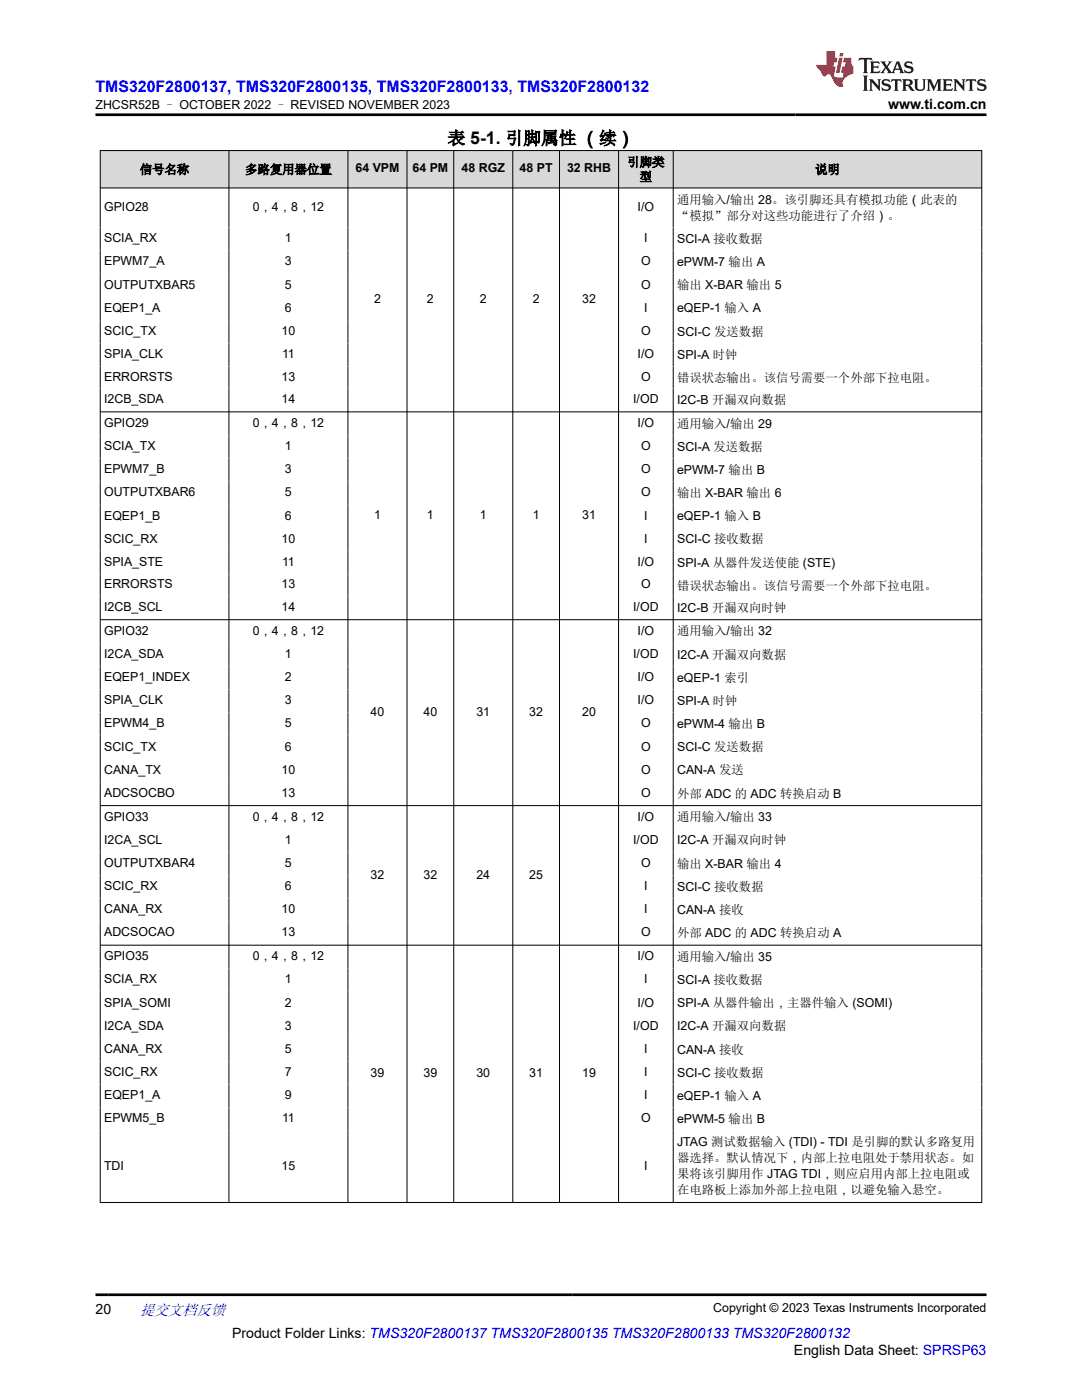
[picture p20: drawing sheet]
<svg xmlns="http://www.w3.org/2000/svg" width="216mm" height="279mm" viewBox="0 0 216 279" stroke-linecap="round" stroke-linejoin="round" font-family="sans-serif">
<defs><g id="words">
<text font-size="3.5" x="89.3" y="28.8">表 5-1. 引脚属性 （续）</text>
<text font-size="3.2" fill="#00f" x="19" y="18.3">TMS320F2800137, TMS320F2800135, TMS320F2800133, TMS320F2800132</text>
<text font-size="3" fill="#00f" x="27.9" y="262.4">提交文档反馈</text>
<g font-size="2.8">
<text x="177.2" y="21.7">www.ti.com.cn</text>
<text x="19" y="262.1">20</text>
<text x="46.3" y="266.9">Product Folder Links: TMS320F2800137 TMS320F2800135 TMS320F2800133 TMS320F2800132</text>
<text x="158.4" y="270.3">English Data Sheet: SPRSP63</text>
</g>
<g font-size="2.5">
<text x="19" y="21.8">ZHCSR52B – OCTOBER 2022 – REVISED NOVEMBER 2023</text>
<text x="27.9" y="34.7">信号名称</text>
<text x="48.9" y="34.7">多路复用器位置</text>
<text x="70.9" y="34.4">64 VPM</text>
<text x="82.3" y="34.4">64 PM</text>
<text x="92.1" y="34.4">48 RGZ</text>
<text x="103.7" y="34.4">48 PT</text>
<text x="113.1" y="34.4">32 RHB</text>
<text x="125.2" y="33.2">引脚类</text>
<text x="162.6" y="34.7">说明</text>
<text x="127.6" y="36.1">型</text>
<text x="135.1" y="40.6">通用输入/输出 28。该引脚还具有模拟功能（此表的</text>
<text x="20.8" y="42.1">GPIO28</text>
<text x="50.4" y="42.1">0，4，8，12</text>
<text x="127.2" y="42.1">I/O</text>
<text x="135.1" y="43.9">“模拟”部分对这些功能进行了介绍）。</text>
<text x="20.8" y="48.4">SCIA_RX</text>
<text x="20.8" y="53">EPWM7_A</text>
<text x="56.9" y="48.4">1</text>
<text x="56.9" y="53">3</text>
<text x="127.9" y="53">O</text>
<text x="128.5" y="48.4">I</text>
<text x="135.1" y="48.5">SCI-A 接收数据</text>
<text x="135.1" y="53.1">ePWM-7 输出 A</text>
<text x="20.8" y="57.6">OUTPUTXBAR5</text>
<text x="56.9" y="57.6">5</text>
<text x="127.9" y="57.6">O</text>
<text x="135.1" y="57.7">输出 X-BAR 输出 5</text>
<text x="20.8" y="62.2">EQEP1_A</text>
<text x="56.9" y="62.2">6</text>
<text x="74.6" y="60.5">2</text>
<text x="85.2" y="60.5">2</text>
<text x="95.7" y="60.5">2</text>
<text x="106.3" y="60.5">2</text>
<text x="116.2" y="60.5">32</text>
<text x="128.5" y="62.2">I</text>
<text x="135.1" y="62.3">eQEP-1 输入 A</text>
<text x="20.8" y="66.8">SCIC_TX</text>
<text x="20.8" y="71.5">SPIA_CLK</text>
<text x="56.2" y="66.8">10</text>
<text x="56.3" y="71.5">11</text>
<text x="127.2" y="71.5">I/O</text>
<text x="127.9" y="66.8">O</text>
<text x="135.1" y="67">SCI-C 发送数据</text>
<text x="135.1" y="71.6">SPI-A 时钟</text>
<text x="20.8" y="76">ERRORSTS</text>
<text x="56.2" y="76">13</text>
<text x="127.9" y="76">O</text>
<text x="135.1" y="76.2">错误状态输出。该信号需要一个外部下拉电阻。</text>
<text x="20.8" y="80.5">I2CB_SDA</text>
<text x="56.2" y="80.5">14</text>
<text x="126.3" y="80.5">I/OD</text>
<text x="135.1" y="80.6">I2C-B 开漏双向数据</text>
<text x="20.8" y="85.2">GPIO29</text>
<text x="20.8" y="89.8">SCIA_TX</text>
<text x="50.4" y="85.2">0，4，8，12</text>
<text x="56.9" y="89.8">1</text>
<text x="127.2" y="85.2">I/O</text>
<text x="127.9" y="89.8">O</text>
<text x="135.1" y="85.3">通用输入/输出 29</text>
<text x="135.1" y="90">SCI-A 发送数据</text>
<text x="20.8" y="94.5">EPWM7_B</text>
<text x="56.9" y="94.5">3</text>
<text x="127.9" y="94.5">O</text>
<text x="135.1" y="94.6">ePWM-7 输出 B</text>
<text x="20.8" y="99.1">OUTPUTXBAR6</text>
<text x="56.9" y="99.1">5</text>
<text x="127.9" y="99.1">O</text>
<text x="135.1" y="99.2">输出 X-BAR 输出 6</text>
<text x="20.8" y="103.7">EQEP1_B</text>
<text x="56.9" y="103.7">6</text>
<text x="74.6" y="103.6">1</text>
<text x="85.2" y="103.6">1</text>
<text x="95.7" y="103.6">1</text>
<text x="106.3" y="103.6">1</text>
<text x="116.2" y="103.6">31</text>
<text x="128.5" y="103.7">I</text>
<text x="135.1" y="103.8">eQEP-1 输入 B</text>
<text x="20.8" y="108.3">SCIC_RX</text>
<text x="20.8" y="112.9">SPIA_STE</text>
<text x="56.2" y="108.3">10</text>
<text x="56.3" y="112.9">11</text>
<text x="127.2" y="112.9">I/O</text>
<text x="128.5" y="108.3">I</text>
<text x="135.1" y="108.4">SCI-C 接收数据</text>
<text x="135.1" y="113.1">SPI-A 从器件发送使能 (STE)</text>
<text x="20.8" y="117.4">ERRORSTS</text>
<text x="56.2" y="117.4">13</text>
<text x="127.9" y="117.4">O</text>
<text x="135.1" y="117.7">错误状态输出。该信号需要一个外部下拉电阻。</text>
<text x="20.8" y="121.9">I2CB_SCL</text>
<text x="56.2" y="121.9">14</text>
<text x="126.3" y="121.9">I/OD</text>
<text x="135.1" y="122.1">I2C-B 开漏双向时钟</text>
<text x="20.8" y="126.7">GPIO32</text>
<text x="20.8" y="131.3">I2CA_SDA</text>
<text x="50.4" y="126.7">0，4，8，12</text>
<text x="56.9" y="131.3">1</text>
<text x="126.3" y="131.3">I/OD</text>
<text x="127.2" y="126.7">I/O</text>
<text x="135.1" y="126.8">通用输入/输出 32</text>
<text x="135.1" y="131.4">I2C-A 开漏双向数据</text>
<text x="20.8" y="135.9">EQEP1_INDEX</text>
<text x="56.9" y="135.9">2</text>
<text x="127.2" y="135.9">I/O</text>
<text x="135.1" y="136.1">eQEP-1 索引</text>
<text x="20.8" y="140.6">SPIA_CLK</text>
<text x="56.9" y="140.6">3</text>
<text x="73.9" y="142.9">40</text>
<text x="84.5" y="142.9">40</text>
<text x="95.1" y="142.9">31</text>
<text x="105.6" y="142.9">32</text>
<text x="116.2" y="142.9">20</text>
<text x="127.2" y="140.6">I/O</text>
<text x="135.1" y="140.7">SPI-A 时钟</text>
<text x="20.8" y="145.2">EPWM4_B</text>
<text x="20.8" y="149.8">SCIC_TX</text>
<text x="56.9" y="145.2">5</text>
<text x="56.9" y="149.8">6</text>
<text x="127.9" y="145.2">O</text>
<text x="127.9" y="149.8">O</text>
<text x="135.1" y="145.3">ePWM-4 输出 B</text>
<text x="135.1" y="149.9">SCI-C 发送数据</text>
<text x="20.8" y="154.4">CANA_TX</text>
<text x="56.2" y="154.4">10</text>
<text x="127.9" y="154.4">O</text>
<text x="135.1" y="154.5">CAN-A 发送</text>
<text x="20.8" y="159">ADCSOCBO</text>
<text x="56.2" y="159">13</text>
<text x="127.9" y="159">O</text>
<text x="135.1" y="159.2">外部 ADC 的 ADC 转换启动 B</text>
<text x="20.8" y="163.8">GPIO33</text>
<text x="50.4" y="163.8">0，4，8，12</text>
<text x="127.2" y="163.8">I/O</text>
<text x="135.1" y="163.9">通用输入/输出 33</text>
<text x="20.8" y="168.4">I2CA_SCL</text>
<text x="20.8" y="173">OUTPUTXBAR4</text>
<text x="56.9" y="168.4">1</text>
<text x="56.9" y="173">5</text>
<text x="126.3" y="168.4">I/OD</text>
<text x="127.9" y="173">O</text>
<text x="135.1" y="168.5">I2C-A 开漏双向时钟</text>
<text x="135.1" y="173.2">输出 X-BAR 输出 4</text>
<text x="20.8" y="177.7">SCIC_RX</text>
<text x="56.9" y="177.7">6</text>
<text x="73.9" y="175.3">32</text>
<text x="84.5" y="175.3">32</text>
<text x="95.1" y="175.3">24</text>
<text x="105.6" y="175.3">25</text>
<text x="128.5" y="177.7">I</text>
<text x="135.1" y="177.8">SCI-C 接收数据</text>
<text x="20.8" y="182.3">CANA_RX</text>
<text x="56.2" y="182.3">10</text>
<text x="128.5" y="182.3">I</text>
<text x="135.1" y="182.4">CAN-A 接收</text>
<text x="20.8" y="186.9">ADCSOCAO</text>
<text x="20.8" y="191.6">GPIO35</text>
<text x="50.4" y="191.6">0，4，8，12</text>
<text x="56.2" y="186.9">13</text>
<text x="127.2" y="191.6">I/O</text>
<text x="127.9" y="186.9">O</text>
<text x="135.1" y="187">外部 ADC 的 ADC 转换启动 A</text>
<text x="135.1" y="191.8">通用输入/输出 35</text>
<text x="20.8" y="196.3">SCIA_RX</text>
<text x="56.9" y="196.3">1</text>
<text x="128.5" y="196.3">I</text>
<text x="135.1" y="196.4">SCI-A 接收数据</text>
<text x="20.8" y="200.9">SPIA_SOMI</text>
<text x="56.9" y="200.9">2</text>
<text x="127.2" y="200.9">I/O</text>
<text x="135.1" y="201">SPI-A 从器件输出，主器件输入 (SOMI)</text>
<text x="20.8" y="205.5">I2CA_SDA</text>
<text x="56.9" y="205.5">3</text>
<text x="126.3" y="205.5">I/OD</text>
<text x="135.1" y="205.6">I2C-A 开漏双向数据</text>
<text x="20.8" y="210.1">CANA_RX</text>
<text x="20.8" y="214.8">SCIC_RX</text>
<text x="56.9" y="210.1">5</text>
<text x="56.9" y="214.8">7</text>
<text x="73.9" y="214.9">39</text>
<text x="84.5" y="214.9">39</text>
<text x="95.1" y="214.9">30</text>
<text x="105.6" y="214.9">31</text>
<text x="116.2" y="214.9">19</text>
<text x="128.5" y="210.1">I</text>
<text x="128.5" y="214.8">I</text>
<text x="135.1" y="210.3">CAN-A 接收</text>
<text x="135.1" y="214.9">SCI-C 接收数据</text>
<text x="20.8" y="219.4">EQEP1_A</text>
<text x="56.9" y="219.4">9</text>
<text x="128.5" y="219.4">I</text>
<text x="135.1" y="219.5">eQEP-1 输入 A</text>
<text x="20.8" y="224">EPWM5_B</text>
<text x="56.3" y="224">11</text>
<text x="127.9" y="224">O</text>
<text x="135.1" y="224.1">ePWM-5 输出 B</text>
<text x="20.8" y="233.4">TDI</text>
<text x="56.2" y="233.4">15</text>
<text x="128.5" y="233.4">I</text>
<text x="135.1" y="228.7">JTAG 测试数据输入 (TDI) - TDI 是引脚的默认多路复用</text>
<text x="135.1" y="232">器选择。默认情况下，内部上拉电阻处于禁用状态。如</text>
<text x="135.1" y="235.2">果将该引脚用作 JTAG TDI，则应启用内部上拉电阻或</text>
<text x="135.1" y="238.4">在电路板上添加外部上拉电阻，以避免输入悬空。</text>
<text x="142.3" y="261.8">Copyright © 2023 Texas Instruments Incorporated</text>
</g>
</g></defs>
<g fill="#d8d8d8">
<path d="M20 30h175.9v7.5h-175.9z" fill-rule="evenodd"/>
<path d="M20.1 30.1h25.5v7.3h-25.5z" fill-rule="evenodd"/>
<path d="M45.7 30.1h23.7v7.3h-23.7z" fill-rule="evenodd"/>
<path d="M69.5 30.1h11.7v7.3h-11.7z" fill-rule="evenodd"/>
<path d="M81.3 30.1h9.2v7.3h-9.2z" fill-rule="evenodd"/>
<path d="M90.6 30.1h11.7v7.3h-11.7z" fill-rule="evenodd"/>
<path d="M102.4 30.1h9.2v7.3h-9.2z" fill-rule="evenodd"/>
<path d="M111.7 30.1h11.7v7.3h-11.7z" fill-rule="evenodd"/>
<path d="M123.5 30.1h10.8v7.3h-10.8z" fill-rule="evenodd"/>
<path d="M134.4 30.1h61.4v7.3h-61.4z" fill-rule="evenodd"/>
</g>
<g fill="none" stroke="#000" stroke-width=".2">
<path d="M19.9 30h176.1M19.9 37.5h176.1M20 30v210.1M45.7 30v210.1M69.4 30v210.1M81.2 30v210.1M90.5 30v210.1M102.3 30v210.1M111.6 30v210.1M123.4 30v210.1M134.3 30v210.1M195.9 30v210.1"/>
<path d="M19.9 82.2h176.1M19.9 123.7h176.1M19.9 160.8h176.1M19.9 188.6h176.1M19.9 240h176.1"/>
</g>
<path d="M171.5 11.6l-.2 .5 .5-.2h.6v.1v2.2l-.2 .4h1l-.2-.4v-2.2v-.1h.5l.5 .2-.1-.5zM173.6 12.3l.2 .4v1.5l-.2 .4h1.9l.1-.6a1.08 1.08 0 0 1-1.3 .2v-.7h.6l.4 .2v-.7l-.4 .2h-.6v-.5l.2-.2a1 1 0 0 1 1 .3l-.1-.5zM175.7 12.3l.9 1.1-1 1.2h.9l-.2-.2 .5-.8 .4 .8-.2 .2h1.6l-.2-.2 .2-.5h.9l.1 .5-.1 .2h.9l-.2-.3-.8-2h-.5l-.9 2.2-.9-1.1 .9-1.1h-.8l.2 .2-.4 .6-.4-.6 .2-.2zM179 12.7l.4 1h-.7zM180.7 12.4a.65 .65 0 0 0-.2 .7 .65 .65 0 0 0 .6 .5l.6 .1 .1 .3a.79 .79 0 0 1-.7 .4 .79 .79 0 0 1-.7-.5l.1 .7 .2-.1a.93 .93 0 0 0 1.1 .1 .93 .93 0 0 0 .4-1 1.46 1.46 0 0 0-1.2-.6l-.1-.3a1.09 1.09 0 0 1 1.2 .2l-.2-.6-.1 .1-.5-.2zM172.2 15.1l.2 .4v2.2l-.2 .4h1l-.2-.4v-2.2l.2-.4zM173.4 15.8l.2 .4v1.5l-.2 .4h.8l-.3-.4 .1-1.3 1.6 1.8v-2l.2-.4h-.7l.1 .2 .1 1.1-1.2-1.3zM176.2 15.9a.65 .65 0 0 0-.2 .8 .65 .65 0 0 0 .6 .4l.6 .2 .1 .2a.79 .79 0 0 1-.7 .4 .79 .79 0 0 1-.7-.5l.1 .7 .2-.1a.93 .93 0 0 0 1.1 .1 .93 .93 0 0 0 .4-.9 1.46 1.46 0 0 0-1.2-.6l-.1-.4a1.09 1.09 0 0 1 1.2 .2l-.1-.6-.2 .1-.5-.1zM177.9 15.8l-.1 .6a.63 .63 0 0 1 .8-.3v1.6l-.3 .4h1l-.2-.4v-1.6a.66 .66 0 0 1 .8 .3l-.1-.6zM180 15.8l.2 .4v1.5l-.2 .4h1l-.2-.2-.1-.7h.5l.1 .2a.79 .79 0 0 0 1.2 .6l-1-.9a.61 .61 0 0 0 .6-.6 .61 .61 0 0 0-.5-.7zM180.8 16.1h.1a.47 .47 0 0 1 .5 .1 .47 .47 0 0 1 .1 .5l-.1 .1-.7 .1zM182.3 15.8l.2 .2a2.27 2.27 0 0 0 .4 2 1.04 1.04 0 0 0 1.7-.7v-1.3l.2-.2h-.8l.2 .4v1.1a.6 .6 0 0 1-.6 .6 .6 .6 0 0 1-.6-.6v-1.1l.3-.4zM184.9 15.8l.2 .4v1.5l-.2 .4h.8l-.3-.4v-1.4l.9 1.9 .9-1.9v1.4l-.3 .4h1l-.2-.4v-1.5l.2-.4h-.8l-.7 1.5-.6-1.5zM188.1 15.8l.2 .4v1.5l-.2 .4h1.9l.1-.6a1.09 1.09 0 0 1-1.3 .2v-.7h.6l.4 .2v-.6l-.4 .2h-.6v-.6l.2-.1a1.01 1.01 0 0 1 1 .3l-.1-.6zM190.2 15.8l.3 .4v1.5l-.3 .4h.8l-.2-.4v-1.3l1.6 1.8v-2l.2-.4h-.7l.2 .2v1.1l-1.2-1.3zM192.8 15.8l-.1 .6a.63 .63 0 0 1 .8-.3v1.6l-.3 .4h1l-.2-.4v-1.6a.66 .66 0 0 1 .8 .3l-.1-.6zM195.2 15.9a.65 .65 0 0 0-.2 .8 .65 .65 0 0 0 .6 .4l.6 .2 .2 .2a.79 .79 0 0 1-.7 .4 .79 .79 0 0 1-.7-.5l.1 .7 .2-.1a.93 .93 0 0 0 1 .1 .93 .93 0 0 0 .5-.9 1.46 1.46 0 0 0-1.3-.6v-.4a1.09 1.09 0 0 1 1.2 .2l-.2-.6-.2 .1-.5-.1z" fill="#231f20"/>
<path d="M164.9 10.2v2.8h-2l.1 .3 .8 1a.95 .95 0 0 0 1 .9 .59 .59 0 0 1 .5-.4 .59 .59 0 0 1 .5 .4l.4 .7a1.59 1.59 0 0 0 2.1 1.4 1.61 1.61 0 0 1 1-2.3l1-.3-.1-1.5a1.59 1.59 0 0 1-.3-1.7h-1.5l-.2 .9h.6l-.2 .9h-.5l-.2 1v.2l.4 .1-.1 .9h-.7a.73 .73 0 0 1-1-.7l.3-1.5h-.5l.1-.9h.5l.2-.9h-.5v-1.3zM167.4 11.5l-.6 3.1h.7l.6-3.1zM167.6 10.6l-.1 .6h.7l.1-.6z" fill="#ed1c24"/>
<path d="M19 22.9h177.8M19 258.4h177.8" fill="none" stroke="#000" stroke-width=".53"/>
<use href="#words"/>
</svg>
